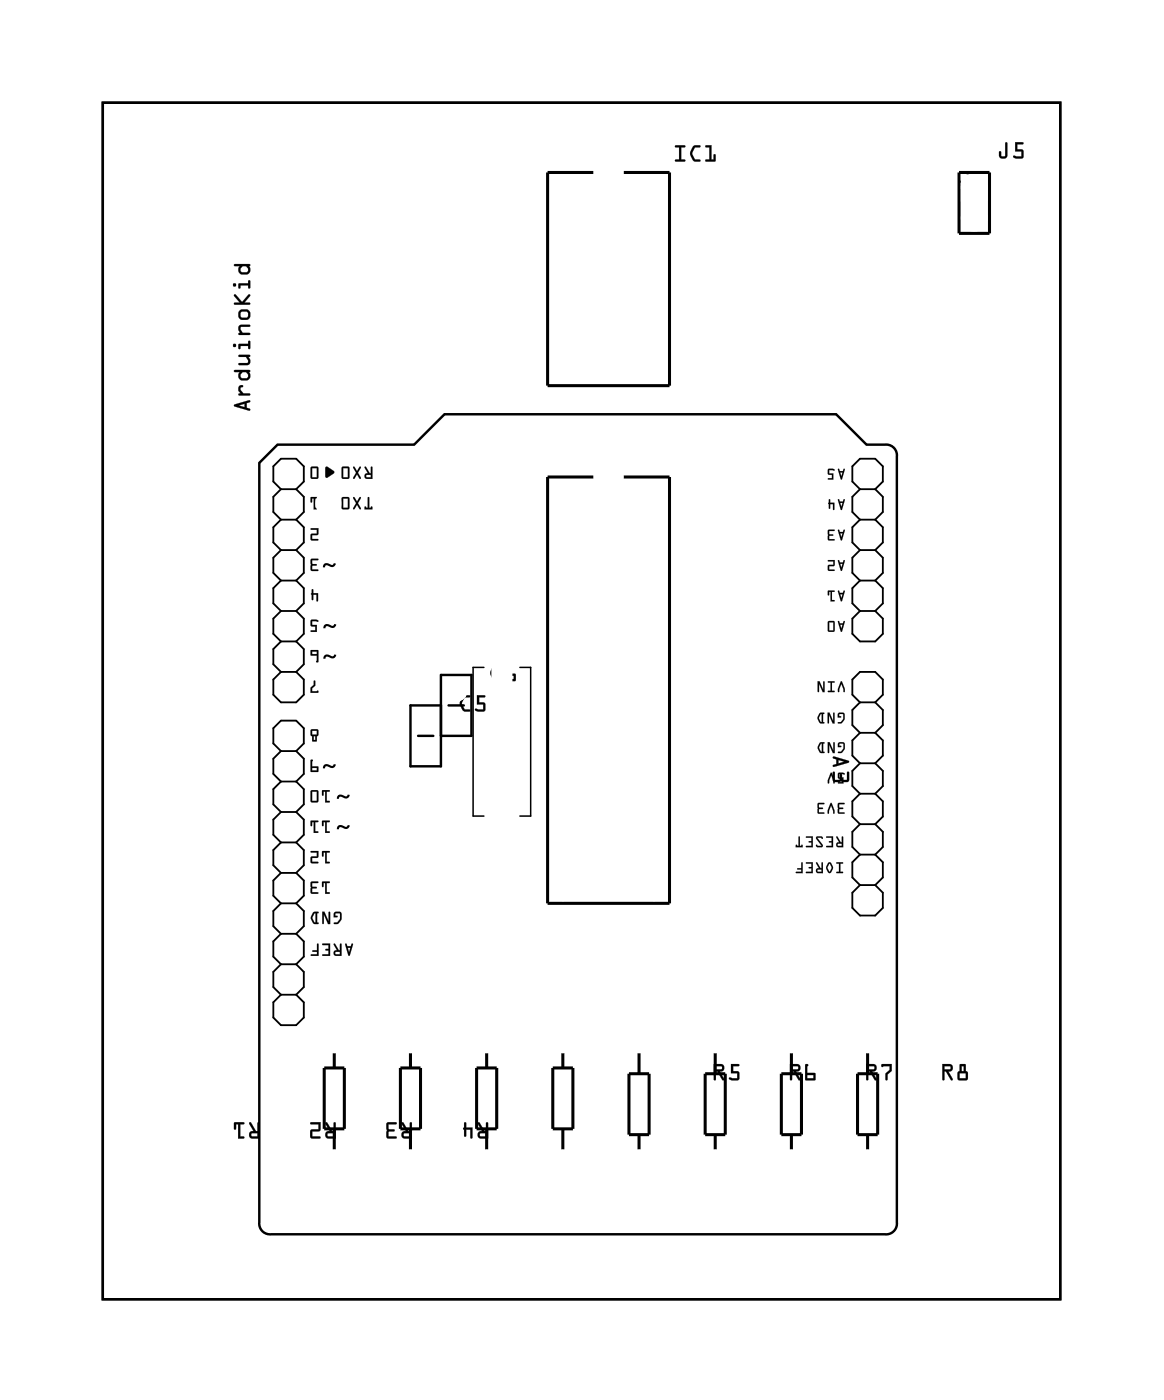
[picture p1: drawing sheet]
<svg xmlns="http://www.w3.org/2000/svg" width="97mm" height="117mm" viewBox="0 0 97 117" stroke-linecap="round" stroke-linejoin="round" font-family="sans-serif">
<path d="M8.6 8.6h79.8v99.8h-79.8zM23.1 37.1h11.4l2.5-2.5h32.7l2.5 2.5h1.6a.9 .9 0 0 1 .9 1v63.9a.9 .9 0 0 1-.9 .9h-51.2a.9 .9 0 0 1-1-.9v-63.4zM36.8 58.8h-2.6v5.1h2.6v-7.6h2.5v5.1h-2.5M37.4 58.8h1.3M34.8 61.4h1.3" fill="none" stroke="#000" stroke-width=".2"/>
<path d="M8.6 8.6h79.8v99.8h-79.8z" fill="none" stroke="#000" stroke-width=".08"/>
<g fill="none" stroke="#000" stroke-width=".25">
<path d="M49.5 14.4h-3.9v17.8h10.2v-17.8h-3.8M79.9 14.4h2.6v5.1h-2.6zM49.5 39.8h-3.9v35.5h10.2v-35.5h-3.8M27 89.1h1.7v5.1h-1.7zM27.9 87.7v1.4M27.9 94.2v1.8M33.4 89.1h1.6v5.1h-1.6zM34.2 87.7v1.4M34.2 94.2v1.8M39.7 89.1h1.7v5.1h-1.7zM40.6 87.7v1.4M40.6 94.2v1.8"/>
<path d="M46.1 89.1h1.6v5.1h-1.6zM46.9 87.7v1.4M46.9 94.2v1.8M52.4 89.6h1.7v5h-1.7zM53.3 87.7v1.9M53.3 94.6v1.4M58.8 89.6h1.6v5h-1.6zM59.6 87.7v1.9M59.6 94.6v1.4M65.1 89.6h1.7v5h-1.7zM66 87.7v1.9M66 94.6v1.4"/>
<path d="M71.5 89.6h1.6v5h-1.6zM72.3 87.7v1.9M72.3 94.6v1.4"/>
</g>
<path d="M80.8 14.4l-.9 .9M40.3 55.7h-.9v12.4h.9M43.3 55.7h.9v12.4h-.9" fill="none" stroke="#000" stroke-width=".13"/>
<g fill="none" stroke="#000" stroke-width=".15">
<path d="M23.4 43.3h1.3M23.4 40.8h1.3M23.4 45.9h1.3M23.4 51h1.3M23.4 48.4h1.3M23.4 53.5h1.3M23.4 40.8l-.6-.6v-1.3l.6-.6h1.3l.6 .6v1.3l-.6 .6M23.4 56l-.6 .7v1.2l.6 .7h1.3l.6-.7v-1.2l-.6-.7M23.4 40.8l-.6 .6v1.3l.6 .6M23.4 43.3l-.6 .7v1.2l.6 .7M23.4 45.9l-.6 .6v1.3l.6 .6M23.4 48.4l-.6 .7v1.2l.6 .7"/>
<path d="M23.4 51l-.6 .6v1.3l.6 .6M23.4 53.5l-.6 .6v1.3l.6 .6M23.4 56h1.3M24.7 40.8l.6 .6v1.3l-.6 .6M24.7 43.3l.6 .7v1.2l-.6 .7M24.7 45.9l.6 .6v1.3l-.6 .6M24.7 48.4l.6 .7v1.2l-.6 .7M24.7 51l.6 .6v1.3l-.6 .6M24.7 53.5l.6 .6v1.3l-.6 .6M71.7 40.8l-.7-.6v-1.3l.7-.6h1.2l.7 .6v1.3l-.7 .6M71.7 40.8l-.7 .6v1.3l.7 .6M71.7 43.3l-.7 .7v1.2l.7 .7"/>
<path d="M71.7 45.9l-.7 .6v1.3l.7 .6M71.7 48.4l-.7 .7v1.2l.7 .7M71.7 51l-.7 .6v1.3l.7 .6h1.2l.7-.6v-1.3l-.7-.6M71.7 58.6l-.7-.7v-1.2l.7-.7h1.2l.7 .7v1.2l-.7 .7M71.7 58.6l-.7 .6v1.3l.7 .6M71.7 43.3h1.2M71.7 40.8h1.2M71.7 45.9h1.2M71.7 51h1.2M71.7 48.4h1.2M71.7 58.6h1.2M72.9 43.3l.7 .7v1.2l-.7 .7"/>
<path d="M72.9 40.8l.7 .6v1.3l-.7 .6M72.9 45.9l.7 .6v1.3l-.7 .6M72.9 48.4l.7 .7v1.2l-.7 .7M72.9 58.6l.7 .6v1.3l-.7 .6M23.4 62.6l-.6-.6v-1.3l.6-.6h1.3l.6 .6v1.3l-.6 .6M23.4 62.6l-.6 .7v1.3l.6 .6M23.4 65.2l-.6 .6v1.3l.6 .6M23.4 67.7l-.6 .7v1.2l.6 .7M23.4 70.3l-.6 .6v1.3l.6 .6M23.4 72.8l-.6 .6v1.3l.6 .6M23.4 75.3l-.6 .7v1.3l.6 .6M23.4 77.9l-.6 .6v1.3l.6 .6"/>
<path d="M23.4 77.9h1.3M23.4 75.3h1.3M23.4 70.3h1.3M23.4 72.8h1.3M23.4 67.7h1.3M23.4 62.6h1.3M23.4 65.2h1.3M24.7 62.6l.6 .7v1.3l-.6 .6M24.7 65.2l.6 .6v1.3l-.6 .6M24.7 67.7l.6 .7v1.2l-.6 .7M24.7 70.3l.6 .6v1.3l-.6 .6M24.7 72.8l.6 .6v1.3l-.6 .6"/>
<path d="M24.7 75.3l.6 .7v1.3l-.6 .6M24.7 77.9l.6 .6v1.3l-.6 .6M71.7 61.1l-.7 .7v1.2l.7 .7M71.7 63.7l-.7 .6v1.3l.7 .6M71.7 66.2l-.7 .6v1.3l.7 .6M71.7 68.7l-.7 .7v1.2l.7 .7M71.7 71.3l-.7 .6v1.3l.7 .6M71.7 73.8l-.7 .7v1.2l.7 .7h1.2l.7-.7v-1.2l-.7-.7M71.7 61.1h1.2M71.7 66.2h1.2M71.7 63.7h1.2M71.7 68.7h1.2"/>
<path d="M71.7 73.8h1.2M71.7 71.3h1.2M72.9 61.1l.7 .7v1.2l-.7 .7M72.9 63.7l.7 .6v1.3l-.7 .6M72.9 66.2l.7 .6v1.3l-.7 .6M72.9 68.7l.7 .7v1.2l-.7 .7M72.9 71.3l.7 .6v1.3l-.7 .6M23.4 83l-.6 .6v1.3l.6 .6h1.3l.6-.6v-1.3l-.6-.6M23.4 83h1.3M23.4 80.4l-.6 .7v1.2l.6 .7M23.4 80.4h1.3M24.7 80.4l.6 .7v1.2l-.6 .7"/>
</g>
<g fill="#000">
<path d="M27.1 39l.2-.1 .6 .5-.7 .5-.1-.2zM26 49.2h.1v.3h.4v.7l-.1-.1v-.5h-.3v.4h-.1l-.1-.5zM25.9 41.5h.6v.1h-.2v.8h.2v.1h-.4v-.9h-.1v.3h-.1zM26.2 56.8h.1v.4l-.3 .2v.3l.5-.1v.2h-.6v-.4l.2-.3zM25.9 51.7h.4a.11 .11 0 0 1 .2 0 .11 .11 0 0 1-.1 .2l-.4-.1v.3h.4v.6h-.5v-.1h.4v-.3l-.4-.1zM25.9 46.6h.6v.1h-.5v.3l.4 .1-.4 .1v.3h.5v.1h-.5l-.1-.1zM25.9 44.1h.6v.5h-.5v.4h.5v.1h-.5l-.1-.1v-.5h.5v-.3h-.5zM27.2 41.8l.5-.3h.1v.9h-.1l-.5-.4z"/>
<path d="M56.3 12.1h.7a.1 .1 0 0 1 .1 .1 .1 .1 0 0 1-.1 .1h-.2v1h.2a.1 .1 0 0 1 .1 .1 .1 .1 0 0 1-.1 .1h-.7a.1 .1 0 0 1-.1-.1 .1 .1 0 0 1 .1-.1h.3v-1h-.3zM56.3 12.1v.2h.3v1h-.3v.1l.8 .1v-.2h-.3v-1h.3v-.1zM57.8 12.2l.5-.1a.1 .1 0 0 1 .1 .1 .1 .1 0 0 1-.1 .1h-.4l-.2 .5 .2 .5h.4a.1 .1 0 0 1 .1 .1 .1 .1 0 0 1-.1 .1l-.5-.1-.3-.4v-.3zM57.8 12.2l-.2 .4a.83 .83 0 0 0 .3 .9h.4l.1-.1-.1-.1h-.4l-.2-.4v-.2l.2-.4h.4l.1-.1-.1-.1h-.3zM58.8 12.1h.5v1.2h.2v-.4a.1 .1 0 0 1 .1-.1 .1 .1 0 0 1 .1 .1l-.1 .6h-.7a.1 .1 0 0 1-.1-.1 .1 .1 0 0 1 .1-.1h.2v-1h-.3zM58.8 12.1v.2h.3v1h-.3v.1l.8 .1v-.6h-.1v.4h-.2v-1.2z"/>
<path d="M56.3 12.1l.8 .1v.1h-.3v1h.3v.2l-.8-.1v-.1h.3v-1h-.3zM57.8 12.2l.2-.1 .4 .1-.1 .1h-.4l-.2 .5 .2 .5h.4l.1 .1-.1 .1a.6 .6 0 0 1-.8-.6l.1-.3zM58.8 12.1h.5v1.2h.2v-.4h.1v.6l-.8-.1v-.1h.3v-1h-.3z"/>
<path d="M83.8 11.9l.2 .1v1a.37 .37 0 0 1-.4 .2 .37 .37 0 0 1-.3-.2v-.3a.1 .1 0 0 1 0-.1 .1 .1 0 0 1 .1 .1l.1 .3h.2zM83.8 11.9v1.1h-.3l-.1-.4-.1 .1v.3a.35 .35 0 0 0 .3 .2 .35 .35 0 0 0 .3-.2v-1zM84.6 11.9h.6a.1 .1 0 0 1 .1 .1 .1 .1 0 0 1-.1 0h-.4v.5h.5v.6l-.2 .1h-.6a.11 .11 0 0 1-.1-.2 .1 .1 0 0 1 .2 0h.5v-.4h-.5zM84.6 11.9v.7h.5v.5l-.6-.1v.1l.2 .1h.5l.1-.2v-.4l-.1-.1h-.4v-.5h.4l.1-.1z"/>
<path d="M83.8 11.9l.2 .1v1a.36 .36 0 0 1-.4 .2 .36 .36 0 0 1-.3-.2v-.3l.1-.1v.1l.1 .3h.3zM84.6 11.9h.6l.1 .1h-.1h-.4v.5h.4l.1 .1v.5l-.2 .1h-.4a.15 .15 0 0 1-.2 0 .15 .15 0 0 1 .1-.2h.5v-.4h-.5z"/>
<path d="M19.5 33.8l1.3-.4v.1l-.2 .1v.4l.2 .1 .1 .1-.1 .1-1.2-.4zM19.5 33.8l.1 .1 1.2 .4v-.1v-.1l-.2-.1v-.4l.2-.1v-.1zM19.9 33.8l.5 .2v-.3zM19.9 33.8l.5-.1v.3zM19.9 32.2l.2-.1a.11 .11 0 0 1 .2 .1 .11 .11 0 0 1-.2 .1l-.1 .2 .3 .3h.5a.1 .1 0 0 1 .1 .1 .1 .1 0 0 1-.1 .1h-.8a.1 .1 0 0 1-.1-.1 .1 .1 0 0 1 .1-.1h.1l-.2-.2zM19.9 32.2v.4l.2 .2h-.2v.2h.9v-.2h-.5l-.3-.3v-.2l.2-.1zM19.5 30.9l1.3-.1a.11 .11 0 0 1 .1 .2 .1 .1 0 0 1-.2 0l.2 .3-.1 .3-.3 .1h-.4l-.2-.3 .1-.4h-.5zM19.5 30.9l.1 .1h.4l-.1 .4 .2 .3h.5l.2-.2v-.3l-.1-.2h.1v-.1zM20.2 31.1l-.1 .1v.3h.5l.1-.3-.2-.1zM20.2 31.1h.3l.2 .2-.1 .2h-.5l-.1-.3zM19.9 29.6h.9a.1 .1 0 0 1 .1 .1 .11 .11 0 0 1-.2 .1 .4 .4 0 0 1-.1 .7h-.6a.1 .1 0 0 1-.1-.1 .1 .1 0 0 1 .1-.1h.6l.1-.2-.2-.3h-.6zM19.9 29.6v.2h.6l.2 .4-.1 .1h-.7v.1h.7a.35 .35 0 0 0 .2-.5l-.1-.1 .1-.1v-.1zM19.9 28.7h.8v-.2a.1 .1 0 0 1 .1-.1 .1 .1 0 0 1 .1 .1v.5a.1 .1 0 0 1-.1 .1 .1 .1 0 0 1-.1-.1v-.1h-.7l.1 .1a.1 .1 0 0 1-.1 .1 .1 .1 0 0 1-.1-.1zM19.9 28.7v.4h.1v-.3h.7v.3h.1v-.7l-.1 .1v.2zM19.4 28.8a.15 .15 0 0 1 .3 0 .15 .15 0 0 1-.3 0zM19.4 28.8a.15 .15 0 0 0 .3 0 .15 .15 0 0 0-.3 0zM19.9 27.2l.2-.1h.7a.1 .1 0 0 1 .1 .1 .1 .1 0 0 1-.1 .1h-.7l-.1 .2 .2 .3h.6a.1 .1 0 0 1 .1 .1 .1 .1 0 0 1-.1 0h-.8a.1 .1 0 0 1-.1-.1 .1 .1 0 0 1 .1 0l-.1-.4zM19.9 27.2v.2l.1 .4h-.1v.1h.9v-.1h-.6l-.2-.3 .1-.2 .7-.1v-.1h-.7zM19.9 26.2a.51 .51 0 0 1 1 0 .51 .51 0 0 1-1 0zM19.9 26.2a.49 .49 0 0 0 .9 0 .49 .49 0 0 0-.9 0zM20.1 26v.4v.1h.5l.1-.1-.1-.4zM20.1 26h.5l.1 .1v.3l-.1 .1h-.5l-.1-.1zM19.5 24.6h.2l.5 .6 .5-.6a.1 .1 0 0 1 .1 0 .1 .1 0 0 1 0 .1l-.4 .5h.4a.1 .1 0 0 1 .1 .1 .1 .1 0 0 1-.1 .1h-1.2a.1 .1 0 0 1-.1-.1 .1 .1 0 0 1 .1-.1h.4l-.5-.5zM19.5 24.6v.1l.5 .5-.4 .1v.1h1.2v-.1l-.5-.1 .5-.5v-.1l-.6 .6-.6-.6zM19.9 23.7l.8-.1v-.1a.1 .1 0 0 1 .1-.1 .1 .1 0 0 1 .1 .1v.5a.1 .1 0 0 1-.1 .1 .1 .1 0 0 1-.1-.1v-.2h-.7l.1 .2a.1 .1 0 0 1-.1 .1 .1 .1 0 0 1-.1-.1zM19.9 23.7v.4l.1-.1v-.2h.7v.2h.1v-.6h-.1v.2zM19.4 23.8a.15 .15 0 0 1 .3 0 .15 .15 0 0 1-.3 0zM19.4 23.8a.15 .15 0 0 0 .3 0 .15 .15 0 0 0-.3 0zM19.5 22h1.3a.1 .1 0 0 1 .1 .1 .11 .11 0 0 1-.2 .1l.2 .2-.1 .4-.3 .1h-.4l-.2-.3 .1-.4h-.5zM19.5 22.1l.1 .1h.4l-.1 .4 .2 .2 .5 .1 .2-.2v-.3l-.1-.2 .1-.1v-.1zM20.2 22.2l-.1 .2v.3h.5l.1-.3-.2-.2zM20.2 22.2h.3l.2 .2-.1 .3h-.5l-.1-.3z"/>
<path d="M19.5 33.8l1.3-.4v.1l-.2 .1v.4l.2 .1 .1 .1-.1 .1-1.2-.4zM19.9 33.8l.5 .2v-.3zM19.9 32.2l.2-.1a.11 .11 0 0 1 .2 .1 .11 .11 0 0 1-.2 .1l-.1 .2 .3 .3h.5v.2h-.9v-.2h.2l-.2-.2zM19.5 30.9h1.3l.1 .1h-.2l.2 .2-.1 .3-.1 .2h-.7l-.1-.3 .1-.4h-.4zM20.2 31.1l-.2 .1 .1 .3h.5l.1-.3-.2-.1zM19.9 29.6h.9v.1l-.1 .1a.38 .38 0 0 1 .2 .3 .38 .38 0 0 1-.3 .4l-.7-.1v-.1h.7l.1-.1-.2-.4h-.6zM19.9 28.7h.8v-.2l.1-.1 .1 .7h-.2v-.2h-.7v.2h-.1zM19.4 28.8a.15 .15 0 0 1 .3 0 .15 .15 0 0 1-.3 0zM19.9 27.2l.2-.1h.7v.2h-.7h-.1l.2 .5h.6v.1h-.9v-.1h.1l-.1-.4zM19.9 26.2a.5 .5 0 0 1 1 0 .5 .5 0 0 1-1 0zM20.1 26l-.1 .4 .1 .1h.5l.1-.1v-.3l-.1-.1zM19.5 24.6h.2l.5 .6 .6-.6v.1l-.4 .5h.4l.1 .2h-1.3v-.2h.4l-.5-.5zM19.9 23.7l.8-.1v-.2h.1l.1 .6h-.2v-.2h-.7v.2l-.1 .1zM19.4 23.8a.15 .15 0 0 1 .3 0 .15 .15 0 0 1-.3 0zM19.5 22h1.3l.1 .1-.2 .1 .2 .2-.1 .3-.1 .2h-.7l-.1-.3 .1-.4h-.4zM20.2 22.2l-.2 .2 .1 .3h.5l.1-.3-.2-.2z"/>
<path d="M25.9 39l.5-.1 .1 .1v.8v.1h-.5h-.1zM26 39v.8h.4v-.8z"/>
<path d="M25.9 38.9h.5l.1 .1v.8v.1l-.5 .1-.1-.1zM25.9 39v.9h.1h.5v-.1v-.8l-.1-.1zM26 39v.8h.4v-.8zM26 39h.4v.8h-.4z"/>
<path d="M27.1 39l.2-.1 .6 .5-.7 .5-.1-.2zM27.2 38.9l-.1 .8 .1 .2 .7-.5z"/>
<path d="M30.4 38.9h.1l.3 .6h.1v-.5h.1v.9h-.4a.24 .24 0 0 1-.2-.2 .24 .24 0 0 1 .3-.2zM30.5 39.6l.1 .2h.3v-.2zM29.4 38.9h.2l.2 .4 .2-.4 .1 .1-.3 .4 .3 .4-.1 .1-.2-.3-.2 .3h-.2l.3-.5zM28.5 39l.5-.1 .1 .1v.8l-.1 .1h-.4h-.1zM28.6 39v.8h.4v-.8z"/>
<path d="M30.4 38.9h.1l.3 .6h.1v-.5h.1v1h-.4a.24 .24 0 0 1-.2-.3 .24 .24 0 0 1 .3-.2zM30.4 38.9l.3 .6a.23 .23 0 0 0-.3 .2 .23 .23 0 0 0 .2 .2h.4v-.9h-.1v.5h-.1l-.3-.6zM30.5 39.6l.1 .2h.3v-.2zM30.5 39.6h.4v.2h-.3zM29.4 38.9h.2l.2 .4 .2-.4 .1 .1-.3 .4 .3 .4-.1 .1-.2-.3-.2 .3h-.2l.3-.5zM29.4 38.9l.3 .5-.3 .5h.2l.2-.4 .2 .4 .1-.1-.3-.4 .3-.4-.1-.1-.2 .4-.2-.4zM28.5 38.9h.5l.1 .1v.8l-.1 .1-.4 .1-.1-.1zM28.5 39v.9h.1h.4l.1-.1v-.8l-.1-.1zM28.6 39v.8h.4v-.8zM28.6 39h.4v.8h-.4z"/>
<path d="M69.8 39.1h.1l.1 .2h.3v-.2h.1l-.3 .9zM70 39.4l.1 .3 .1-.3zM69 39.1h.4a.1 .1 0 0 1 .1 0 .1 .1 0 0 1 0 .2l-.4-.1v.3h.4v.5h-.5v-.1h.3v-.3l-.3-.1z"/>
<path d="M69.8 39.1h.1l.1 .2h.3v-.2h.1l-.3 .9zM69.9 39.1l.2 .9 .3-.8-.1-.1v.2h-.3l-.1-.2zM70 39.4l.1 .3 .1-.3zM70 39.4h.2l-.1 .4zM69 39.1h.4l.2 .1-.1 .1-.4-.1v.3h.4v.5h-.5v-.1h.3v-.3l-.3-.1zM69 39.1v.4l.3 .1v.3h-.3v.1h.5v-.5h-.4v-.3h.4a.1 .1 0 0 0 0-.1 .1 .1 0 0 0-.1 0z"/>
<path d="M26 49.2h.1v.3h.4v.7l-.1-.1v-.5h-.3v.4h-.1v-.4l-.1-.1zM26 49.2l-.1 .3 .1 .5h.1v-.4h.3v.5l.1 .1v-.7h-.4v-.3z"/>
<path d="M25.9 54.2l.6 .1v.9h-.2l.1-.5-.5-.1zM26 54.3v.3h.4v-.3z"/>
<path d="M25.9 41.5h.6v.1h-.2v.8h.2v.1h-.4v-.9h-.1v.3h-.1zM25.9 41.5v.4h.1v-.3h.2l-.1 .9h.4v-.1h-.2v-.8h.2v-.1z"/>
<path d="M26.2 56.8h.1v.4l-.3 .2v.3l.5-.1v.2h-.6v-.4l.2-.3zM26.2 56.8v.3l-.3 .3v.4h.6v-.2l-.5 .1v-.3l.3-.2v-.4z"/>
<path d="M25.9 54.2l.6 .1v.9h-.2l.1-.1v-.4l-.5-.1zM25.9 54.2v.4l.5 .1-.1 .5h.2v-.9zM26 54.3v.3h.4v-.3zM26 54.3h.4v.3h-.4z"/>
<path d="M25.9 51.7h.4a.12 .12 0 0 1 .2 0 .12 .12 0 0 1-.1 .2l-.4-.1v.3h.4v.6h-.5v-.1h.4v-.3l-.4-.1zM25.9 51.7v.5l.4 .1v.3h-.4v.1h.5v-.6h-.4v-.3l.5 .1v-.1l-.2-.1z"/>
<path d="M25.9 46.6h.6v.1h-.5v.3l.4 .1-.4 .1v.3h.5v.1h-.5l-.1-.1zM25.9 46.6v.9l.1 .1h.5v-.1h-.5v-.3l.4-.1-.4-.1v-.3h.5v-.1z"/>
<path d="M25.9 44.1l.6-.1v.6h-.5v.4h.5v.1h-.5l-.1-.1v-.5h.5v-.3h-.5zM25.9 44.1v.1h.5v.3l-.5 .1v.4l.1 .1h.5v-.1h-.5v-.4h.5v-.5z"/>
<path d="M27.2 41.8l.5-.3h.1l.1 .9h-.2l-.5-.3zM27.2 41.9v.1l.5 .4 .1-.1v-.8h-.1z"/>
<path d="M30.7 41.5h.1v.9l.2-.2v.3h-.6v-.3l.2 .2zM29.4 41.5h.2l.2 .3 .2-.3h.1l-.3 .5 .3 .4-.1 .1-.2-.4-.2 .4-.2-.1 .3-.4zM28.5 41.5h.5h.1v.9l-.1 .1h-.4l-.1-.1zM28.6 41.6v.8h.4v-.8z"/>
<path d="M30.7 41.5h.1v.9l.2-.2v.3h-.6v-.3l.2 .2zM30.7 41.5v.9h-.2l-.1-.2v.3h.6v-.3l-.1 .2h-.1v-.9zM29.4 41.5h.2l.2 .3 .2-.3h.1l-.3 .5 .3 .4-.1 .1-.2-.4-.2 .4-.2-.1 .3-.4zM29.4 41.5l.3 .5-.3 .4 .2 .1 .2-.4 .2 .4 .1-.1-.3-.4 .3-.5h-.1l-.2 .3-.2-.3zM28.5 41.5l.5-.1 .1 .1v.9l-.1 .1h-.4l-.1-.1zM28.5 41.5v.9l.1 .1h.4l.1-.1v-.9h-.1zM28.6 41.6v.8h.4v-.8zM28.6 41.6h.4v.8h-.4z"/>
<path d="M38.6 58.1l.5-.1a.1 .1 0 0 1 .1 .1 .1 .1 0 0 1-.1 .1h-.4l-.2 .5 .2 .5h.4a.1 .1 0 0 1 .1 .1 .1 .1 0 0 1-.1 .1l-.5-.1-.2-.4-.1-.3zM38.6 58.1l-.2 .4a.83 .83 0 0 0 .3 .8h.4h.1l-.1-.1h-.4l-.2-.4v-.2l.2-.4h.4l.1-.1-.1-.1h-.3zM39.7 58h.7a.1 .1 0 0 1 .1 .1 .1 .1 0 0 1-.1 .1h-.5v.4h.5v.6l-.1 .2-.7-.1a.1 .1 0 0 1 0-.1 .1 .1 0 0 1 .1-.1l.6 .1v-.4h-.6zM39.8 58v.8l.5-.1v.5l-.6-.1-.1 .1 .2 .1h.5l.1-.1v-.5l-.1-.1h-.4v-.4h.5v-.2z"/>
<path d="M38.6 58.1l.2-.1h.4l-.1 .2h-.4l-.2 .5 .2 .5h.4l.1 .1-.1 .1a.6 .6 0 0 1-.8-.6l.1-.3zM39.8 58h.6l.1 .1-.1 .1h-.5v.4h.4l.1 .1v.5l-.1 .2h-.4a.15 .15 0 0 1-.2-.1 .15 .15 0 0 1 0-.2l.6 .1v-.4h-.5z"/>
<path d="M41.1 55.5l.5-.1a.1 .1 0 0 1 .1 .1 .1 .1 0 0 1-.1 .1h-.3l-.3 .5 .3 .5h.3a.1 .1 0 0 1 .1 .1 .1 .1 0 0 1-.1 .1h-.4l-.3-.5v-.3zM41.1 55.5l-.2 .5a.83 .83 0 0 0 .3 .8h.4l.1-.1v-.1h-.4l-.2-.4v-.2l.2-.4h.4v-.1h-.4zM42.1 55.5l.2-.1a.09 .09 0 0 1 .1 .1 .09 .09 0 0 1-.1 .1v.6h.7l-.1 .6h-.8zM42.2 55.5l-.1 1.3h.8l.1-.6h-.7v-.6l.1-.1zM42.3 56.4v.2h.5v-.2zM42.3 56.4h.5v.2h-.5z"/>
<path d="M41.1 55.5l.2-.1 .4 .1v.1h-.4l-.3 .5 .3 .5h.4v.2h-.1a.6 .6 0 0 1-.7-.6v-.2zM42.1 55.5h.3l-.1 .1v.6h.7l-.1 .6h-.8zM42.3 56.4v.2h.5v-.2z"/>
<path d="M69.9 59.5l.3-.1 .2 .1a.57 .57 0 0 1-.5 .8l-.1-.1h.3l.2-.2v-.4h-.3l-.1 .1 .2 .1h-.3zM69 59.4h.1l.3 .7v-.6h.2v.8h-.2l-.3-.7v.7h-.1zM68.3 59.5h.4l-.1 .1v.6l.1 .1h-.4a.53 .53 0 0 1 0-.8zM68.4 59.6l-.1 .3 .2 .3v-.6z"/>
<path d="M69.9 59.5l.3-.1 .2 .1v.5l-.3 .3h-.3l.3-.1 .2-.2v-.4h-.3l-.1 .1h.2v.1l-.3 .1zM69.9 59.5l-.1 .3h.3l-.2-.1 .1-.1 .2-.1 .1 .4-.2 .3-.3 .1h.4a.6 .6 0 0 0 .1-.8zM69 59.4h.1l.3 .7v-.6h.2v.9h-.2l-.3-.8v.7h-.1zM69 59.4v.9h.1v-.7l.3 .7h.2l-.1-.8h-.1v.7l-.3-.8zM68.3 59.5h.4l-.1 .1v.6h.1v.1h-.4l-.1-.3-.1-.2zM68.3 59.5l-.1 .3v.2l.1 .3h.4v-.1h-.1v-.7h.1zM68.4 59.6l-.1 .3 .2 .3v-.6zM68.4 59.6l.1-.1v.7h-.1l-.2-.3z"/>
<path d="M70.1 56.8l.1 .1 .2 .6v.2h-.1l-.2-.7-.2 .7h-.1v-.2zM69 56.8l.6 .1h-.1h-.2v.7h.2v.1h-.5v-.1h.2v-.7h-.2zM68.1 56.8h.2l.3 .7v-.6h.1v.8h-.1l-.3-.7v.7h-.1z"/>
<path d="M69.8 51.8h.1l.1 .2h.3v-.2h.1l-.3 .9zM70 52.1l.1 .3 .1-.3zM69 51.8h.5l.1 .1v.7l-.1 .1-.5-.1zM69.1 51.9v.7h.4v-.7z"/>
<path d="M69.8 49.3h.1l.1 .2h.3v-.2h.1l-.3 .9zM70 49.6l.1 .3 .1-.3zM69 49.3h.6l-.1 .1h-.2v.6h.2v.2h-.3v-.8h-.1v.2l-.1 .1z"/>
<path d="M69.8 46.7h.1l.1 .2h.3v-.2h.1l-.3 .9zM70 47l.1 .4 .1-.4zM69 46.7h.6l-.1 .5h-.4v.3h.4v.1l-.5-.1v-.4h.5v-.3h-.5z"/>
<path d="M69.8 44.2h.1l.1 .2h.3v-.2h.1l-.3 .9zM70 44.5l.1 .3 .1-.3zM69 44.2h.6l-.1 .1h-.4v.3h.4l-.4 .1v.3h.4v.1l-.5-.1z"/>
<path d="M69.8 41.6l.1 .1 .1 .1h.3v-.1h.1l-.3 .8zM70 41.9l.1 .4 .1-.4zM69.1 41.6l.1 .1v.2h.3v.6h-.1v-.5h-.2v.4h-.1l-.1-.4z"/>
<path d="M70.1 56.8l.1 .1 .2 .6v.2h-.1l-.2-.7-.1 .7h-.2v-.2zM70.1 56.9l-.3 .6v.2h.1l.2-.7 .3 .7v-.2l-.2-.6zM69 56.8l.6 .1h-.1h-.2v.7h.2v.1h-.5v-.1h.2v-.7h-.2zM69 56.8v.1h.2v.7l-.2 .1h.5v-.1h-.2v-.7h.3zM68.1 56.8h.2l.3 .7v-.6h.1v.8h-.1l-.3-.7v.7h-.2zM68.1 56.8l.1 .9h.1v-.7l.3 .7h.1v-.8h-.1v.6l-.3-.7z"/>
<path d="M69.8 51.8h.1l.1 .2h.3v-.2h.1l-.3 .9zM69.9 51.8l.2 .9 .3-.8-.1-.1v.2h-.3l-.1-.2zM70 52.1l.1 .3 .1-.3zM70 52.1h.2l-.1 .4zM69 51.8h.5l.1 .1v.7l-.1 .1h-.4l-.1-.1zM69 51.8v.8l.5 .1 .1-.1v-.7l-.1-.1zM69.1 51.9v.7h.4v-.7zM69.1 51.9h.4v.7h-.4z"/>
<path d="M69.8 49.3h.1l.1 .2h.3v-.2h.1l-.3 .9v-.1zM69.9 49.3l.2 .9 .3-.9h-.1v.2h-.3l-.1-.2zM70 49.6l.1 .3 .1-.3zM70 49.6h.2l-.1 .3zM69 49.3h.6l-.1 .1h-.2v.6h.2v.2h-.3v-.8h-.1v.2l-.1 .1zM69 49.3v.4l.1-.1v-.2h.1v.8h.3v-.1h-.2v-.7l.3-.1z"/>
<path d="M69.8 46.7h.1l.1 .2h.3v-.2h.1l-.3 .9zM69.9 46.7l.2 .9 .3-.8-.1-.1v.2h-.3l-.1-.1zM70 47l.1 .4 .1-.4zM70 47h.2l-.1 .4zM69 46.7h.6l-.1 .5h-.4v.3h.4v.1h-.4h-.1v-.5h.5v-.3h-.5zM69 46.7v.1h.5v.3h-.5v.4l.5 .1v-.1h-.4v-.3h.4l.1-.5z"/>
<path d="M69.8 44.2h.1l.1 .2h.3v-.2h.1l-.3 .9v-.1zM69.9 44.2l.2 .9 .3-.9h-.1v.2h-.3l-.1-.2zM70 44.5l.1 .3 .1-.3zM70 44.5h.2l-.1 .3zM69 44.2h.6l-.1 .1h-.4v.2l.4 .1-.4 .1v.3h.4v.1h-.4l-.1-.1zM69 44.2v.8l.5 .1v-.1h-.4v-.3l.3-.1h-.3v-.3h.4l.1-.1z"/>
<path d="M69.8 41.6l.1 .1 .1 .1h.3v-.2l.1 .1-.3 .8zM69.9 41.7l.2 .8 .3-.8-.1-.1v.2h-.3l-.1-.1zM70 41.9l.1 .4 .1-.4zM70 41.9h.2l-.1 .4zM69.1 41.6l.1 .1v.2h.3v.6h-.1v-.5h-.2v.4h-.1l-.1-.4zM69.1 41.7l-.1 .3 .1 .4h.1v-.4h.2v.5h.1v-.6h-.3v-.2z"/>
<path d="M25.9 63.4h.2l-.1 .5 .5 .1v.4l-.6-.1zM26 64.1v.2h.4v-.2z"/>
<path d="M25.9 60.9l.5-.1 .1 .1v.4l-.1 .1v.4h-.4v-.4l-.1-.1zM26 61v.3h.4v-.3zM26.1 61.4v.3h.2v-.3z"/>
<path d="M25.9 63.4h.2l-.1 .5 .5 .1v.4h-.6zM25.9 63.4v.9l.6 .1v-.4l-.5-.1 .1-.5zM26 64.1v.2h.4v-.2zM26 64h.4v.3h-.4z"/>
<path d="M25.9 60.9l.5-.1 .1 .1v.4l-.1 .1v.5l-.4-.1v-.4l-.1-.1zM25.9 60.9v.4l.1 .1v.4h.4v-.4l.1-.1v-.4l-.1-.1zM26 61v.3h.4v-.3zM26 60.9h.4v.4h-.4zM26.1 61.4v.3h.2v-.3zM26.1 61.4h.2v.3h-.2z"/>
<path d="M26.9 73.5l.6 .1-.3 .1v.7h.3v.1l-.4 .1v-.9h-.1v.2l-.1 .1zM25.9 73.6h.6v.1h-.5v.2l.4 .1-.4 .1v.3h.5v.1l-.5 .1-.1-.1z"/>
<path d="M26.9 71h.6v.1h-.3v.8h.3v.1h-.4v-.9h-.1v.3h-.1zM25.9 71h.6v.5l-.5 .1v.3h.5v.1h-.5l-.1-.1v-.4l.5-.1v-.3h-.5z"/>
<path d="M26.9 68.5h.6v.1h-.3v.7h.3v.2h-.4v-.9h-.1v.3h-.1zM25.9 68.5h.6v.1h-.2v.7h.2v.2h-.4v-.9h-.1v.3h-.1z"/>
<path d="M26.9 65.9h.6v.1h-.3v.8h.3v.1h-.4v-.9h-.1v.3l-.1 .1zM25.9 65.9h.5l.1 .1v.8v.1h-.5l-.1-.1zM26 66v.8h.4v-.8z"/>
<path d="M26.9 73.5l.6 .1v.1h-.3v.7h.3v.2h-.4v-.9h-.1v.3h-.1zM26.9 73.5v.5l.1-.1v-.3h.1v1l.4-.1v-.1h-.3v-.8h.3zM25.9 73.6h.6v.1h-.5v.2l.4 .1-.4 .1v.3h.5v.2h-.5l-.1-.1zM25.9 73.6v.9h.1h.5v-.1h-.5v-.3l.4-.1h-.4v-.4h.5z"/>
<path d="M26.9 71h.6v.1h-.3v.8h.3v.1h-.4v-.9h-.1v.3l-.1 .1zM26.9 71v.4h.1v-.3h.1v.9h.4v-.1h-.3v-.8h.3v-.1zM25.9 71h.6v.5l-.5 .1v.3h.5v.1h-.5l-.1-.1v-.4l.5-.1v-.3h-.5zM25.9 71v.1h.5v.3l-.5 .1v.4l.1 .1h.5v-.1h-.5v-.3l.5-.1v-.5z"/>
<path d="M26.9 68.5h.6v.1h-.3v.7h.3v.2h-.4v-.9h-.1v.3h-.1zM26.9 68.5v.4h.1v-.3h.1v.9h.4v-.2h-.3v-.7h.3v-.1zM25.9 68.5h.6v.1h-.2v.7h.2v.2h-.4v-.9h-.1v.3h-.1zM25.9 68.5v.4h.1v-.3h.1v.9h.4v-.2h-.2v-.7h.2v-.1z"/>
<path d="M26.9 65.9h.6v.1h-.3v.8h.3v.1h-.4v-.9h-.1v.3l-.1 .1zM26.9 65.9v.5l.1-.1v-.3h.1v.9h.4v-.1h-.3v-.8h.3v-.1zM25.9 65.9h.5l.1 .1v.8v.1h-.5h-.1zM25.9 65.9v.9l.1 .1h.5v-.1v-.8l-.1-.1zM26 66v.8h.4v-.8zM26 66h.4v.8h-.4z"/>
<path d="M27.9 76.1l.4-.1 .2 .2a.65 .65 0 0 1-.6 .9l-.1-.1 .3-.1 .2-.2v-.5h-.3l-.1 .2h.2v.1h-.3zM26.9 76h.1l.4 .8v-.7h.1v1h-.2l-.3-.8v.7h-.1zM26.1 76.1l.4-.1 .1 .1-.2 .1v.7l.2 .1h-.5a.6 .6 0 0 1 0-.8zM26.2 76.2l-.2 .4 .2 .3h.1v-.7z"/>
<path d="M27.9 76.1l.4-.1 .2 .2v.5l-.3 .4h-.3l-.1-.1 .3-.1 .2-.2v-.5h-.3l-.1 .2h.2v.1h-.3zM27.9 76.1l-.1 .4h.3l-.2-.1 .1-.2h.3v.4l-.2 .3-.2 .1h-.1h.4a.68 .68 0 0 0 .1-.9zM26.9 76h.1l.4 .8v-.7h.1v1h-.2l-.3-.8v.7h-.1zM26.9 76v1h.1v-.8l.3 .9h.2v-1h-.1v.8l-.4-.9zM26.1 76.1l.1-.1 .4 .1-.2 .1v.7l.1 .1v.1l-.4-.1-.2-.3v-.2zM26.1 76.1l-.2 .3v.3l.2 .3 .4 .1v-.1l-.1-.1v-.7l.1-.1zM26.2 76.2l-.2 .4 .2 .3h.1v-.7zM26.2 76.2h.1v.7h-.1l-.2-.3z"/>
<path d="M28.8 78.7h.1v.2h.3l.1-.2h.1l-.3 1h-.1zM29 79.1l.1 .3 .1-.3zM27.8 78.7h.1l.3 .6h.1v-.6l.2 .1v.9h-.5a.24 .24 0 0 1-.2-.2 .24 .24 0 0 1 .3-.2zM28 79.4v.2h.3v-.2zM26.9 78.7h.6v1h-.6v-.1h.5v-.3l-.3-.1 .3-.1v-.3h-.5zM26.4 78.7l.2 .1v.9h-.7v-.1h.5v-.2l-.4-.1h.4z"/>
<path d="M28.8 78.7h.1v.2h.3l.1-.2h.1l-.3 1h-.1zM28.8 78.7l.2 1h.1l.3-.9-.1-.1-.1 .2h-.3v-.2zM29 79.1l.1 .3 .1-.3zM29 79h.2l-.1 .4zM27.8 78.7h.1l.3 .6h.1v-.6l.2 .1v.9h-.5a.24 .24 0 0 1-.2-.2 .24 .24 0 0 1 .3-.2zM27.8 78.7l.3 .6a.23 .23 0 0 0-.3 .1 .23 .23 0 0 0 .2 .3h.5v-.9l-.2-.1v.6h-.1l-.3-.6zM28 79.4v.2h.3v-.2zM28 79.4h.3v.2h-.3zM26.9 78.7h.6v1h-.7l.1-.1h.5v-.3l-.3-.1 .3-.1v-.3h-.5zM26.9 78.7v.1h.5v.4h-.3l.3 .1v.3h-.5v.1h.6v-1zM26.4 78.7l.2 .1v.9h-.7v-.1h.5v-.2l-.4-.1h.1h.3zM26.4 78.7v.6h-.4l.4 .1v.2h-.5v.1h.7l-.1-.9z"/>
<path d="M69.4 63.1l1.3 .3 .1 .2-1.3 .4-.1-.2 .3-.1v-.4h-.3zM69.9 63.4v.3l.5-.2zM69.4 64.4h.2v.7l.4-.1v-.4l.1-.1 .1 .1v.4l.4 .1v-.7h.1l.1 .7-.2 .1h-.5h-.6l-.1-.1z"/>
<path d="M69.4 63.1l1.3 .3 .1 .2-1.3 .4-.1-.2 .3-.1v-.4h-.3zM69.4 63.1l.1 .2h.2v.4l-.3 .1 .1 .2 1.3-.4-.1-.2zM69.9 63.4v.3l.5-.2zM69.9 63.4l.5 .1-.5 .2zM69.4 64.4h.2v.7l.4-.1v-.4a.1 .1 0 0 1 .1-.1 .1 .1 0 0 1 .1 .1v.4l.4 .1v-.7a.1 .1 0 0 1 .1 0 .1 .1 0 0 1 .1 0v.7l-.1 .1h-.6h-.5l-.2-.1zM69.4 64.4v.7l.1 .1 .6-.1 .5 .1 .1-.1v-.7h-.1v.7l-.4-.1v-.4l-.1-.1-.1 .1v.4l-.4 .1v-.7z"/>
<path d="M69.7 69.8h.1l.3 .5h.1v-.5h.1v.9h-.4a.21 .21 0 0 1-.2-.3 .21 .21 0 0 1 .2-.1zM69.8 70.4v.1l.4 .1v-.2zM68.9 69.8h.5v.9l-.5-.1h.4v-.3l-.2-.1h.2v-.3h-.4zM68 69.8h.4l.2 .1-.1 .1-.1-.1h-.3l.5 .6-.1 .2h-.3l-.2-.1 .1-.1h.4l-.5-.6zM67.2 69.8h.5v.9l-.5-.1h.4v-.3l-.2-.1h.2v-.3h-.4zM66.6 69.8h.1v.8l.2-.1v.2h-.6l.1-.2 .2 .1z"/>
<path d="M69.7 71.9l.6 .1h-.1h-.2v.7h.2v.1h-.5v-.1h.2v-.7h-.2zM69 72h.3l.1 .3-.2 .5h-.2l-.1-.4zM69.1 72l-.1 .4 .1 .3 .2-.3zM68 71.9h.1l.3 .5h.1v-.4h.1v.8h-.4a.21 .21 0 0 1-.2-.2 .21 .21 0 0 1 .3-.2zM68.1 72.5l.1 .2h.3v-.2zM67.2 71.9h.5v.9h-.5v-.1h.4v-.3h-.2l.2-.1v-.3h-.4zM66.8 71.9l.1 .1v.8h-.5v-.1h.4v-.2h-.4l.4-.1z"/>
<path d="M69.7 69.8h.1l.3 .5h.1v-.5h.1v.9h-.4a.21 .21 0 0 1-.2-.3 .21 .21 0 0 1 .2-.1zM69.7 69.8l.2 .5a.21 .21 0 0 0-.2 .1 .21 .21 0 0 0 .2 .3h.4v-.9h-.1v.5h-.1l-.3-.5zM69.8 70.4l.1 .1 .3 .1v-.2zM69.8 70.4h.4v.2h-.4zM68.9 69.8h.5v.9l-.6-.1 .1-.1 .4 .1v-.3l-.2-.1h.2v-.3h-.4zM68.9 69.8v.1h.4v.3h-.2l.2 .1v.3h-.4l.5 .1v-.9zM68 69.8h.4l.2 .1-.1 .1-.1-.1h-.3l.5 .6-.1 .2h-.3l-.2-.1 .1-.2 .1 .1h.3l-.5-.5zM68 69.8v.1l.5 .6-.3 .1-.1-.1-.1 .1 .2 .1h.3l.1-.2-.5-.6h.3l.1 .1 .1-.1-.2-.1zM67.2 69.8h.5v.9l-.5-.1v-.1l.4 .1v-.3l-.2-.1h.2v-.3h-.4zM67.2 69.8v.1h.4v.3h-.2l.2 .1v.3h-.4l.5 .1v-.9zM66.6 69.8h.1v.8l.2-.1v.2h-.6l.1-.2 .2 .1zM66.6 69.8v.8l-.2-.1-.1 .2h.6v-.2l-.2 .1v-.8z"/>
<path d="M69.7 71.9l.6 .1h-.1h-.2v.7h.2v.1h-.5v-.1h.2v-.7h-.2zM69.7 71.9v.1h.2v.7l-.2 .1h.5v-.1h-.2v-.7h.3zM69 72h.3l.1 .3v.2l-.2 .3h-.2l-.1-.4zM69 72l-.1 .4 .1 .3 .2 .1 .2-.3v-.2l-.2-.3zM69.1 72.1l-.1 .3 .1 .3 .2-.3zM69.1 72l.2 .3-.2 .4-.1-.3zM68 71.9h.1l.3 .5h.1v-.4h.1v.8h-.4a.21 .21 0 0 1-.2-.2 .21 .21 0 0 1 .3-.2zM68 71.9l.3 .5a.21 .21 0 0 0-.3 .2 .21 .21 0 0 0 .2 .2h.4v-.8h-.1v.4h-.1l-.3-.5zM68.1 72.6l.1 .1h.3v-.2zM68.1 72.5h.4v.2h-.3zM67.2 71.9h.5v.9h-.5v-.1h.4v-.3h-.2l.2-.1v-.3h-.4zM67.2 71.9v.1h.4v.3l-.2 .1h.2v.3h-.4v.1h.5v-.9zM66.8 71.9l.1 .1v.8h-.5v-.1h.4v-.2h-.4l.4-.1zM66.8 71.9v.5l-.4 .1h.4v.2h-.4v.1h.5v-.8z"/>
<path d="M69.9 67h.5l-.1 .1h-.4l.1 .2 .3 .1-.3 .1-.1 .3h.5v.1l-.6-.1zM69.2 67h.1l.3 .6-.1 .3-.1-.1-.1-.6-.2 .6h-.1v-.2zM68.2 67h.5v.1h-.4v.2l.3 .1-.3 .1v.3h.4v.1l-.6-.1z"/>
<path d="M69.9 67h.5l-.1 .1h-.4l.1 .2 .3 .1-.3 .1-.1 .3h.5v.1h-.5l-.1-.1zM69.9 67l-.1 .8 .6 .1v-.1h-.5l.1-.3 .3-.1-.3-.1-.1-.2h.4l.1-.1zM69.2 67h.1l.3 .6-.1 .3-.1-.1-.1-.6-.2 .6h-.1v-.2zM69.2 67l-.2 .6v.2h.1l.2-.6 .2 .7 .1-.3-.3-.6zM68.2 67h.5v.1h-.4v.2l.3 .1-.3 .1v.3h.4v.1h-.4l-.2-.1zM68.2 67l-.1 .8 .6 .1v-.1h-.5l.1-.3 .3-.1-.3-.1-.1-.2h.5v-.1z"/>
<path d="M69.9 64.5l.3-.1a.11 .11 0 0 1 .2 .1 .1 .1 0 0 1-.1 .1h-.3v.2h.3v.6l-.4-.1v-.1h.3v-.2l-.4-.1zM69.2 64.5h.1l.3 .6-.1 .2-.2-.6-.2 .6h-.1v-.2z"/>
<path d="M69.9 62l.3-.1 .2 .1a.57 .57 0 0 1-.5 .8l-.1-.1h.3l.2-.2v-.4l-.3-.1v.2l.1 .1h-.3zM69 61.9h.1l.4 .7v-.6l.1-.1v.9h-.2l-.3-.7v.7h-.1zM68.3 62h.4h-.1v.7l.1 .1h-.3a.53 .53 0 0 1-.1-.8zM68.4 62l-.1 .4 .2 .3v-.7z"/>
<path d="M69.9 64.5l.3-.1 .2 .1v.1h-.4v.2h.3v.6l-.5-.1 .1-.1h.3v-.2l-.4-.1zM69.9 64.5l-.1 .4h.4v.3h-.3v.1l.4 .1v-.6h-.4v-.2h.4a.1 .1 0 0 0 .1-.1 .11 .11 0 0 0-.2-.1zM69.2 64.4l.1 .1 .3 .6-.1 .3v-.1l-.2-.6-.2 .6h-.1v-.2zM69.2 64.5l-.2 .6v.2h.1l.2-.7 .2 .7 .1-.2-.3-.6z"/>
<path d="M69.9 62l.3-.1 .2 .1v.5l-.3 .3h-.3l.3-.1 .2-.2v-.4l-.3-.1v.2h.1v.1h-.3zM69.9 62l-.1 .3h.3l-.2-.1 .1-.2h.2l.1 .4-.2 .3-.3 .1 .4-.1a.6 .6 0 0 0 .1-.8zM69 61.9h.1l.3 .7v-.6l.2-.1v.9h-.2l-.3-.7v.7h-.1zM69 61.9v.9h.1v-.7l.3 .7h.2v-.9l-.1 .1v.6l-.4-.7zM68.3 62l.4-.1-.1 .1v.7h.1v.1h-.3l-.2-.3-.1-.2zM68.3 62l-.1 .2v.3l.2 .3h.3v-.1h-.1v-.7l.1-.1zM68.4 62l-.1 .4 .2 .3v-.7zM68.4 62h.1v.7h-.1l-.1-.3z"/>
<path d="M20.8 93.6h.1l.4 .7h.2v-.6l.1-.1v.1v1.3h-.6a.32 .32 0 0 1-.2-.4 .32 .32 0 0 1 .3-.3zM21 94.5v.3h.5v-.3zM19.5 93.6l.9 .1-.1 .1h-.3v1h.3v.2h-.5v-1.2h-.1v.4h-.1z"/>
<path d="M20.8 93.6h.1l.4 .7h.2l-.1-.6a.1 .1 0 0 1 .1-.1 .1 .1 0 0 1 .1 .1v1.3h-.6a.32 .32 0 0 1-.2-.4 .32 .32 0 0 1 .3-.3l-.3-.6zM20.8 93.6v.1l.3 .6a.31 .31 0 0 0-.3 .3 .31 .31 0 0 0 .2 .4h.6v-1.3v-.1l-.1 .1v.6h-.2l-.4-.7zM21 94.6v.2h.5v-.3zM21 94.5h.5v.3h-.5zM19.5 93.6h.8a.1 .1 0 0 1 .1 .1 .1 .1 0 0 1-.1 .1h-.3v1h.3a.1 .1 0 0 1 .1 .1 .1 .1 0 0 1-.1 .1h-.5v-1.2h-.1v.3a.1 .1 0 0 1-.1 .1 .1 .1 0 0 1-.1-.1zM19.5 93.6l.1 .6h.1v-.4h.2l-.1 1.2 .5-.1v-.1h-.3v-1h.3l.1-.1z"/>
<path d="M27.1 93.6h.2l.4 .7h.1v-.6l.1-.1 .1 .1v1.3h-.6a.32 .32 0 0 1-.3-.4 .32 .32 0 0 1 .4-.3zM27.3 94.5v.3h.5v-.3zM25.9 93.6h.8v.7l-.7 .1v.4h.7v.2h-.7l-.1-.1v-.7h.6v-.4h-.6z"/>
<path d="M27.1 93.6h.2l.4 .7h.1v-.6a.1 .1 0 0 1 .1-.1 .1 .1 0 0 1 .1 .1v1.3h-.6a.32 .32 0 0 1-.3-.4 .32 .32 0 0 1 .4-.3l-.4-.6zM27.1 93.6v.1l.4 .6a.31 .31 0 0 0-.4 .3 .31 .31 0 0 0 .3 .4h.6v-1.3l-.1-.1-.1 .1v.6h-.1l-.4-.7zM27.3 94.6v.2h.5v-.3zM27.3 94.5h.5v.3h-.5zM25.9 93.6h.8v.7l-.7 .1v.4h.6a.1 .1 0 0 1 .1 .1 .1 .1 0 0 1-.1 .1h-.6l-.1-.1v-.7h.6v-.4h-.6zM25.9 93.6v.2h.7v.4l-.7 .1v.6l.1 .1 .7-.1v-.1h-.7v-.4l.7-.1v-.7z"/>
<path d="M33.5 93.6h.1l.4 .7h.2v-.6l.1-.1v.1v1.3h-.6a.32 .32 0 0 1-.2-.4 .32 .32 0 0 1 .3-.3zM33.7 94.5v.3h.5v-.3zM32.3 93.7h.8l-.1 .1h-.6v.4h.4l.1 .1-.1 .1h-.4v.4h.6v.2h-.6l-.2-.1z"/>
<path d="M33.5 93.6h.1l.4 .7h.2l-.1-.6a.1 .1 0 0 1 .1-.1 .1 .1 0 0 1 .1 .1v1.3h-.6a.32 .32 0 0 1-.2-.4 .32 .32 0 0 1 .3-.3l-.3-.6zM33.5 93.6v.1l.3 .6a.31 .31 0 0 0-.3 .3 .31 .31 0 0 0 .2 .4h.6v-1.3v-.1l-.1 .1v.6h-.2l-.4-.7zM33.7 94.6v.2h.5v-.3zM33.7 94.5h.5v.3h-.5zM32.2 93.6h.8a.1 .1 0 0 1 .1 .1 .1 .1 0 0 1-.1 .1h-.6v.4h.4a.1 .1 0 0 1 .1 .1 .1 .1 0 0 1-.1 .1h-.4v.4h.6a.1 .1 0 0 1 .1 .1 .1 .1 0 0 1-.1 .1h-.6l-.2-.1zM32.3 93.7l-.1 1.2 .2 .1 .6-.1v-.1h-.6v-.4h.4l.1-.1-.1-.1h-.4v-.4h.6l.1-.1z"/>
<path d="M39.8 93.6h.2l.4 .7h.1v-.6l.1-.1 .1 .1v1.3h-.6a.32 .32 0 0 1-.3-.4 .32 .32 0 0 1 .4-.3zM40 94.5v.3h.5v-.3zM38.7 93.6l.1 .1 .1 .3h.5l-.1 1-.1-.1v-.7h-.3l-.1 .6h-.1v-.6l-.1-.1 .1-.1z"/>
<path d="M39.8 93.6h.2l.4 .7h.1v-.6a.1 .1 0 0 1 .1-.1 .1 .1 0 0 1 .1 .1v1.3h-.6a.32 .32 0 0 1-.3-.4 .32 .32 0 0 1 .4-.3l-.4-.6zM39.8 93.6v.1l.4 .6a.31 .31 0 0 0-.4 .3 .31 .31 0 0 0 .3 .4h.6v-1.3l-.1-.1-.1 .1v.6h-.1l-.4-.7zM40 94.6v.2h.5v-.3zM40 94.5h.5v.3h-.5zM38.7 93.6l.2 .1v.3h.5v.9a.1 .1 0 0 1-.1 .1 .1 .1 0 0 1-.1-.1v-.7h-.3v.5a.1 .1 0 0 1-.1 .1 .1 .1 0 0 1-.1-.1v-.5a.09 .09 0 0 1-.1-.1 .09 .09 0 0 1 .1-.1zM38.7 93.6v.5h-.1l.1 .1v.6h.1v-.6h.4v.7h.1l.1-.9-.6 .1v-.4z"/>
<path d="M59.5 88.7h.6a.32 .32 0 0 1 .3 .4 .32 .32 0 0 1-.4 .3l.4 .6a.1 .1 0 0 1-.1 .1 .1 .1 0 0 1-.1 0l-.4-.7h-.1v.6a.1 .1 0 0 1-.1 .1 .1 .1 0 0 1-.1-.1zM59.5 88.7v1.4l.2-.1v-.6h.1l.4 .7h.1l-.3-.7a.31 .31 0 0 0 .4-.3 .31 .31 0 0 0-.3-.3zM59.7 88.9v.3l.5-.1-.1-.2zM59.7 88.9h.4l.1 .2-.5 .1zM60.9 88.7h.6a.1 .1 0 0 1 .1 .1 .1 .1 0 0 1-.1 .1h-.4v.4l.5 .1v.6l-.2 .1-.6-.1a.1 .1 0 0 1 0-.1 .1 .1 0 0 1 .1 0h.5v-.4h-.5zM60.9 88.7v.8h.6v.4h-.7v.1l.2 .1h.5l.1-.2v-.4l-.1-.1-.4-.1v-.4h.5v-.1z"/>
<path d="M59.5 88.7h.6a.32 .32 0 0 1 .3 .4 .32 .32 0 0 1-.4 .3l.4 .7h-.2l-.4-.7h-.1v.6l-.2 .1zM59.7 88.9v.3l.5-.1-.1-.2zM60.9 88.7h.6l.1 .1-.1 .1h-.4v.4l.4 .1 .1 .1v.5l-.2 .1h-.4a.15 .15 0 0 1-.2 0 .15 .15 0 0 1 .1-.2h.5v-.4h-.5z"/>
<path d="M65.8 88.7h.6a.32 .32 0 0 1 .3 .4 .32 .32 0 0 1-.4 .3l.4 .6a.1 .1 0 0 1 0 .1 .1 .1 0 0 1-.2 0l-.4-.7h-.1v.6a.1 .1 0 0 1-.1 .1 .1 .1 0 0 1-.1-.1zM65.8 88.7l.1 1.4 .1-.1v-.6h.1l.4 .7h.2l-.4-.7a.31 .31 0 0 0 .4-.3 .31 .31 0 0 0-.3-.3zM66 88.9v.3l.5-.1v-.2zM66 88.9h.5v.2l-.5 .1zM67.1 88.8l.2-.1a.09 .09 0 0 1 .1 .1 .09 .09 0 0 1-.1 .1v.6h.7l-.1 .6h-.8zM67.1 88.8v1.3h.8l.1-.6h-.7v-.6v-.1zM67.3 89.7v.2h.5v-.2zM67.3 89.7h.5v.2h-.5z"/>
<path d="M65.8 88.7h.6a.32 .32 0 0 1 .3 .4 .32 .32 0 0 1-.4 .3l.4 .7h-.1l-.5-.7h-.1v.6l-.1 .1zM66 88.9v.3l.5-.1v-.2zM67.1 88.8h.3l-.1 .1v.6h.7l-.1 .6h-.8zM67.3 89.7v.2h.5v-.2z"/>
<path d="M72.2 88.7h.6a.32 .32 0 0 1 .3 .4 .32 .32 0 0 1-.4 .3l.4 .6a.1 .1 0 0 1-.1 .1 .1 .1 0 0 1-.1 0l-.4-.7h-.1v.6a.1 .1 0 0 1-.1 .1 .1 .1 0 0 1-.1-.1zM72.2 88.7v1.4l.2-.1v-.6h.1l.4 .7h.1l-.3-.7a.31 .31 0 0 0 .4-.3 .31 .31 0 0 0-.3-.3zM72.4 88.9v.3l.5-.1-.1-.2zM72.4 88.9h.4l.1 .2-.5 .1zM73.5 88.8l.8-.1v.6l-.3 .3v.4a.1 .1 0 0 1-.1 .1 .1 .1 0 0 1-.1-.1v-.5l.3-.3v-.3h-.5l-.1 .1zM73.5 88.8v.2l.7-.1v.3l-.4 .4v.5h.1l.1-.5 .3-.3v-.6z"/>
<path d="M72.2 88.7h.6a.32 .32 0 0 1 .3 .4 .32 .32 0 0 1-.4 .3l.4 .7h-.2l-.4-.7h-.1v.6l-.2 .1zM72.4 88.9v.3l.5-.1-.1-.2zM73.5 88.8l.8-.1v.6l-.3 .3-.1 .5h-.1v-.5l.3-.4v-.3l-.6 .1z"/>
<path d="M78.5 88.7h.6a.32 .32 0 0 1 .3 .4 .32 .32 0 0 1-.4 .3l.4 .6a.1 .1 0 0 1 0 .1 .1 .1 0 0 1-.2 0l-.4-.7h-.1v.6a.1 .1 0 0 1-.1 .1 .1 .1 0 0 1-.1-.1zM78.5 88.7l.1 1.4 .1-.1v-.6h.1l.4 .7h.2l-.4-.7a.31 .31 0 0 0 .4-.3 .31 .31 0 0 0-.3-.3zM78.7 88.9v.3l.5-.1v-.2zM78.7 88.9h.5v.2l-.5 .1zM80 88.8h.5v.5l.2 .2v.4l-.1 .2h-.6l-.2-.1v-.5l.2-.2zM80 88.8v.5l-.2 .2v.5l.2 .1h.6l.1-.2v-.4l-.2-.2v-.5zM80 89.5v.4h.5v-.4zM80 89.5h.5v.4h-.5zM80.2 88.9v.4h.1v-.4zM80.1 88.9h.2v.4h-.2z"/>
<path d="M78.5 88.7h.6a.32 .32 0 0 1 .3 .4 .32 .32 0 0 1-.4 .3l.4 .7h-.1l-.5-.7h-.1v.6l-.1 .1zM78.7 88.9v.3l.5-.1v-.2zM80 88.8h.5v.5l.2 .2v.4l-.1 .2h-.6l-.2-.1v-.5l.2-.2zM80 89.5v.4h.5v-.4zM80.2 88.9v.4h.1v-.4z"/>
</g>
<path d="M27.9 47l-.1 .1-.1 .1-.5-.1h-.1l-.1 .2M27.9 52.1v.1l-.2 .1-.5-.2-.1 .1-.1 .2M27.9 54.6v.2h-.2l-.5-.1h-.1l-.1 .2M27.9 63.7l-.1 .2-.1 .1-.5-.2-.1 .1-.1 .2M29.1 66.3l-.1 .1-.2 .1-.4-.1h-.2v.2M29.1 68.8l-.1 .2-.2 .1-.4-.2-.2 .1v.2" fill="none" stroke="#000" stroke-width=".18"/>
<path d="M80.5 14.9h1.4v1.5h-1.4z" fill="#fff"/>
<path d="M80.5 14.9h1.4v1.5h-1.4z" fill="none" stroke="#fff" stroke-width=".76" stroke-linecap="butt"/>
<circle cx="81.2" cy="15.7" r=".74" fill="#fff"/>
<circle cx="81.2" cy="15.7" r=".74" fill="none" stroke="#fff" stroke-width=".76" stroke-linecap="butt"/>
<circle cx="81.2" cy="18.2" r=".74" fill="#fff"/>
<circle cx="81.2" cy="18.2" r=".74" fill="none" stroke="#fff" stroke-width=".76" stroke-linecap="butt"/>
<path d="M46.2 40.4h1.4v1.4h-1.4z" fill="#fff"/>
<path d="M46.2 40.4h1.4v1.4h-1.4z" fill="none" stroke="#fff" stroke-width=".76" stroke-linecap="butt"/>
<circle cx="46.9" cy="41.1" r=".7" fill="#fff"/>
<circle cx="46.9" cy="41.1" r=".7" fill="none" stroke="#fff" stroke-width=".76" stroke-linecap="butt"/>
<circle cx="54.5" cy="41.1" r=".7" fill="#fff"/>
<circle cx="54.5" cy="41.1" r=".7" fill="none" stroke="#fff" stroke-width=".76" stroke-linecap="butt"/>
<circle cx="46.9" cy="43.6" r=".7" fill="#fff"/>
<circle cx="46.9" cy="43.6" r=".7" fill="none" stroke="#fff" stroke-width=".76" stroke-linecap="butt"/>
<circle cx="54.5" cy="43.6" r=".7" fill="#fff"/>
<circle cx="54.5" cy="43.6" r=".7" fill="none" stroke="#fff" stroke-width=".76" stroke-linecap="butt"/>
<circle cx="46.9" cy="46.1" r=".7" fill="#fff"/>
<circle cx="46.9" cy="46.1" r=".7" fill="none" stroke="#fff" stroke-width=".76" stroke-linecap="butt"/>
<circle cx="54.5" cy="46.1" r=".7" fill="#fff"/>
<circle cx="54.5" cy="46.1" r=".7" fill="none" stroke="#fff" stroke-width=".76" stroke-linecap="butt"/>
<circle cx="46.9" cy="48.7" r=".7" fill="#fff"/>
<circle cx="46.9" cy="48.7" r=".7" fill="none" stroke="#fff" stroke-width=".76" stroke-linecap="butt"/>
<circle cx="54.5" cy="48.7" r=".7" fill="#fff"/>
<circle cx="54.5" cy="48.7" r=".7" fill="none" stroke="#fff" stroke-width=".76" stroke-linecap="butt"/>
<circle cx="46.9" cy="51.2" r=".7" fill="#fff"/>
<circle cx="46.9" cy="51.2" r=".7" fill="none" stroke="#fff" stroke-width=".76" stroke-linecap="butt"/>
<circle cx="54.5" cy="51.2" r=".7" fill="#fff"/>
<circle cx="54.5" cy="51.2" r=".7" fill="none" stroke="#fff" stroke-width=".76" stroke-linecap="butt"/>
<circle cx="46.9" cy="53.8" r=".7" fill="#fff"/>
<circle cx="46.9" cy="53.8" r=".7" fill="none" stroke="#fff" stroke-width=".76" stroke-linecap="butt"/>
<circle cx="54.5" cy="53.8" r=".7" fill="#fff"/>
<circle cx="54.5" cy="53.8" r=".7" fill="none" stroke="#fff" stroke-width=".76" stroke-linecap="butt"/>
<circle cx="46.9" cy="56.3" r=".7" fill="#fff"/>
<circle cx="46.9" cy="56.3" r=".7" fill="none" stroke="#fff" stroke-width=".76" stroke-linecap="butt"/>
<circle cx="54.5" cy="56.3" r=".7" fill="#fff"/>
<circle cx="54.5" cy="56.3" r=".7" fill="none" stroke="#fff" stroke-width=".76" stroke-linecap="butt"/>
<circle cx="46.9" cy="58.8" r=".7" fill="#fff"/>
<circle cx="46.9" cy="58.8" r=".7" fill="none" stroke="#fff" stroke-width=".76" stroke-linecap="butt"/>
<circle cx="54.5" cy="58.8" r=".7" fill="#fff"/>
<circle cx="54.5" cy="58.8" r=".7" fill="none" stroke="#fff" stroke-width=".76" stroke-linecap="butt"/>
<circle cx="46.9" cy="61.4" r=".7" fill="#fff"/>
<circle cx="46.9" cy="61.4" r=".7" fill="none" stroke="#fff" stroke-width=".76" stroke-linecap="butt"/>
<circle cx="54.5" cy="61.4" r=".7" fill="#fff"/>
<circle cx="54.5" cy="61.4" r=".7" fill="none" stroke="#fff" stroke-width=".76" stroke-linecap="butt"/>
<circle cx="46.9" cy="63.9" r=".7" fill="#fff"/>
<circle cx="46.9" cy="63.9" r=".7" fill="none" stroke="#fff" stroke-width=".76" stroke-linecap="butt"/>
<circle cx="54.5" cy="63.9" r=".7" fill="#fff"/>
<circle cx="54.5" cy="63.9" r=".7" fill="none" stroke="#fff" stroke-width=".76" stroke-linecap="butt"/>
<circle cx="46.9" cy="66.5" r=".7" fill="#fff"/>
<circle cx="46.9" cy="66.5" r=".7" fill="none" stroke="#fff" stroke-width=".76" stroke-linecap="butt"/>
<circle cx="54.5" cy="66.5" r=".7" fill="#fff"/>
<circle cx="54.5" cy="66.5" r=".7" fill="none" stroke="#fff" stroke-width=".76" stroke-linecap="butt"/>
<circle cx="46.9" cy="69" r=".7" fill="#fff"/>
<circle cx="46.9" cy="69" r=".7" fill="none" stroke="#fff" stroke-width=".76" stroke-linecap="butt"/>
<circle cx="54.5" cy="69" r=".7" fill="#fff"/>
<circle cx="54.5" cy="69" r=".7" fill="none" stroke="#fff" stroke-width=".76" stroke-linecap="butt"/>
<circle cx="46.9" cy="71.5" r=".7" fill="#fff"/>
<circle cx="46.9" cy="71.5" r=".7" fill="none" stroke="#fff" stroke-width=".76" stroke-linecap="butt"/>
<circle cx="54.5" cy="71.5" r=".7" fill="#fff"/>
<circle cx="54.5" cy="71.5" r=".7" fill="none" stroke="#fff" stroke-width=".76" stroke-linecap="butt"/>
<circle cx="46.9" cy="74.1" r=".7" fill="#fff"/>
<circle cx="46.9" cy="74.1" r=".7" fill="none" stroke="#fff" stroke-width=".76" stroke-linecap="butt"/>
<circle cx="54.5" cy="74.1" r=".7" fill="#fff"/>
<circle cx="54.5" cy="74.1" r=".7" fill="none" stroke="#fff" stroke-width=".76" stroke-linecap="butt"/>
<circle cx="35.5" cy="62.6" r=".59" fill="#fff"/>
<circle cx="35.5" cy="62.6" r=".59" fill="none" stroke="#fff" stroke-width=".73" stroke-linecap="butt"/>
<circle cx="35.5" cy="60.1" r=".59" fill="#fff"/>
<circle cx="35.5" cy="60.1" r=".59" fill="none" stroke="#fff" stroke-width=".73" stroke-linecap="butt"/>
<circle cx="35.5" cy="62.6" r=".59" fill="#fff"/>
<circle cx="35.5" cy="62.6" r=".59" fill="none" stroke="#fff" stroke-width=".73" stroke-linecap="butt"/>
<circle cx="35.5" cy="60.1" r=".59" fill="#fff"/>
<circle cx="35.5" cy="60.1" r=".59" fill="none" stroke="#fff" stroke-width=".73" stroke-linecap="butt"/>
<circle cx="38" cy="60.1" r=".59" fill="#fff"/>
<circle cx="38" cy="60.1" r=".59" fill="none" stroke="#fff" stroke-width=".73" stroke-linecap="butt"/>
<circle cx="38" cy="57.6" r=".59" fill="#fff"/>
<circle cx="38" cy="57.6" r=".59" fill="none" stroke="#fff" stroke-width=".73" stroke-linecap="butt"/>
<circle cx="38" cy="60.1" r=".59" fill="#fff"/>
<circle cx="38" cy="60.1" r=".59" fill="none" stroke="#fff" stroke-width=".73" stroke-linecap="butt"/>
<circle cx="38" cy="57.6" r=".59" fill="#fff"/>
<circle cx="38" cy="57.6" r=".59" fill="none" stroke="#fff" stroke-width=".73" stroke-linecap="butt"/>
<path d="M41.1 54.8h1.5v5.5h-1.5z" fill="#fff"/>
<path d="M41.1 54.8h1.5v5.5h-1.5z" fill="none" stroke="#fff" stroke-width=".25"/>
<path d="M41.1 63.4h1.5v5.5h-1.5z" fill="#fff"/>
<path d="M41.1 63.4h1.5v5.5h-1.5z" fill="none" stroke="#fff" stroke-width=".25"/>
<path d="M46.2 15h1.4v1.4h-1.4z" fill="#fff"/>
<path d="M46.2 15h1.4v1.4h-1.4z" fill="none" stroke="#fff" stroke-width=".76" stroke-linecap="butt"/>
<circle cx="46.9" cy="15.7" r=".7" fill="#fff"/>
<circle cx="46.9" cy="15.7" r=".7" fill="none" stroke="#fff" stroke-width=".76" stroke-linecap="butt"/>
<circle cx="54.5" cy="15.7" r=".7" fill="#fff"/>
<circle cx="54.5" cy="15.7" r=".7" fill="none" stroke="#fff" stroke-width=".76" stroke-linecap="butt"/>
<circle cx="46.9" cy="18.2" r=".7" fill="#fff"/>
<circle cx="46.9" cy="18.2" r=".7" fill="none" stroke="#fff" stroke-width=".76" stroke-linecap="butt"/>
<circle cx="54.5" cy="18.2" r=".7" fill="#fff"/>
<circle cx="54.5" cy="18.2" r=".7" fill="none" stroke="#fff" stroke-width=".76" stroke-linecap="butt"/>
<circle cx="46.9" cy="20.7" r=".7" fill="#fff"/>
<circle cx="46.9" cy="20.7" r=".7" fill="none" stroke="#fff" stroke-width=".76" stroke-linecap="butt"/>
<circle cx="54.5" cy="20.7" r=".7" fill="#fff"/>
<circle cx="54.5" cy="20.7" r=".7" fill="none" stroke="#fff" stroke-width=".76" stroke-linecap="butt"/>
<circle cx="46.9" cy="23.3" r=".7" fill="#fff"/>
<circle cx="46.9" cy="23.3" r=".7" fill="none" stroke="#fff" stroke-width=".76" stroke-linecap="butt"/>
<circle cx="54.5" cy="23.3" r=".7" fill="#fff"/>
<circle cx="54.5" cy="23.3" r=".7" fill="none" stroke="#fff" stroke-width=".76" stroke-linecap="butt"/>
<circle cx="46.9" cy="25.8" r=".7" fill="#fff"/>
<circle cx="46.9" cy="25.8" r=".7" fill="none" stroke="#fff" stroke-width=".76" stroke-linecap="butt"/>
<circle cx="54.5" cy="25.8" r=".7" fill="#fff"/>
<circle cx="54.5" cy="25.8" r=".7" fill="none" stroke="#fff" stroke-width=".76" stroke-linecap="butt"/>
<circle cx="46.9" cy="28.4" r=".7" fill="#fff"/>
<circle cx="46.9" cy="28.4" r=".7" fill="none" stroke="#fff" stroke-width=".76" stroke-linecap="butt"/>
<circle cx="54.5" cy="28.4" r=".7" fill="#fff"/>
<circle cx="54.5" cy="28.4" r=".7" fill="none" stroke="#fff" stroke-width=".76" stroke-linecap="butt"/>
<circle cx="46.9" cy="30.9" r=".7" fill="#fff"/>
<circle cx="46.9" cy="30.9" r=".7" fill="none" stroke="#fff" stroke-width=".76" stroke-linecap="butt"/>
<circle cx="54.5" cy="30.9" r=".7" fill="#fff"/>
<circle cx="54.5" cy="30.9" r=".7" fill="none" stroke="#fff" stroke-width=".76" stroke-linecap="butt"/>
<circle cx="72.3" cy="86.8" r=".7" fill="#fff"/>
<circle cx="72.3" cy="86.8" r=".7" fill="none" stroke="#fff" stroke-width=".76" stroke-linecap="butt"/>
<circle cx="72.3" cy="96.9" r=".7" fill="#fff"/>
<circle cx="72.3" cy="96.9" r=".7" fill="none" stroke="#fff" stroke-width=".76" stroke-linecap="butt"/>
<circle cx="66" cy="86.8" r=".7" fill="#fff"/>
<circle cx="66" cy="86.8" r=".7" fill="none" stroke="#fff" stroke-width=".76" stroke-linecap="butt"/>
<circle cx="66" cy="96.9" r=".7" fill="#fff"/>
<circle cx="66" cy="96.9" r=".7" fill="none" stroke="#fff" stroke-width=".76" stroke-linecap="butt"/>
<circle cx="59.6" cy="86.8" r=".7" fill="#fff"/>
<circle cx="59.6" cy="86.8" r=".7" fill="none" stroke="#fff" stroke-width=".76" stroke-linecap="butt"/>
<circle cx="59.6" cy="96.9" r=".7" fill="#fff"/>
<circle cx="59.6" cy="96.9" r=".7" fill="none" stroke="#fff" stroke-width=".76" stroke-linecap="butt"/>
<circle cx="53.3" cy="86.8" r=".7" fill="#fff"/>
<circle cx="53.3" cy="86.8" r=".7" fill="none" stroke="#fff" stroke-width=".76" stroke-linecap="butt"/>
<circle cx="53.3" cy="96.9" r=".7" fill="#fff"/>
<circle cx="53.3" cy="96.9" r=".7" fill="none" stroke="#fff" stroke-width=".76" stroke-linecap="butt"/>
<circle cx="46.9" cy="96.9" r=".7" fill="#fff"/>
<circle cx="46.9" cy="96.9" r=".7" fill="none" stroke="#fff" stroke-width=".76" stroke-linecap="butt"/>
<circle cx="46.9" cy="86.8" r=".7" fill="#fff"/>
<circle cx="46.9" cy="86.8" r=".7" fill="none" stroke="#fff" stroke-width=".76" stroke-linecap="butt"/>
<circle cx="40.6" cy="96.9" r=".7" fill="#fff"/>
<circle cx="40.6" cy="96.9" r=".7" fill="none" stroke="#fff" stroke-width=".76" stroke-linecap="butt"/>
<circle cx="40.6" cy="86.8" r=".7" fill="#fff"/>
<circle cx="40.6" cy="86.8" r=".7" fill="none" stroke="#fff" stroke-width=".76" stroke-linecap="butt"/>
<circle cx="34.2" cy="96.9" r=".7" fill="#fff"/>
<circle cx="34.2" cy="96.9" r=".7" fill="none" stroke="#fff" stroke-width=".76" stroke-linecap="butt"/>
<circle cx="34.2" cy="86.8" r=".7" fill="#fff"/>
<circle cx="34.2" cy="86.8" r=".7" fill="none" stroke="#fff" stroke-width=".76" stroke-linecap="butt"/>
<circle cx="27.9" cy="96.9" r=".7" fill="#fff"/>
<circle cx="27.9" cy="96.9" r=".7" fill="none" stroke="#fff" stroke-width=".76" stroke-linecap="butt"/>
<circle cx="27.9" cy="86.8" r=".7" fill="#fff"/>
<circle cx="27.9" cy="86.8" r=".7" fill="none" stroke="#fff" stroke-width=".76" stroke-linecap="butt"/>
<circle cx="72.3" cy="49.7" r=".66" fill="#fff"/>
<circle cx="72.3" cy="49.7" r=".66" fill="none" stroke="#fff" stroke-width=".61" stroke-linecap="butt"/>
<circle cx="72.3" cy="47.2" r=".66" fill="#fff"/>
<circle cx="72.3" cy="47.2" r=".66" fill="none" stroke="#fff" stroke-width=".61" stroke-linecap="butt"/>
<circle cx="72.3" cy="44.6" r=".66" fill="#fff"/>
<circle cx="72.3" cy="44.6" r=".66" fill="none" stroke="#fff" stroke-width=".61" stroke-linecap="butt"/>
<circle cx="72.3" cy="42.1" r=".66" fill="#fff"/>
<circle cx="72.3" cy="42.1" r=".66" fill="none" stroke="#fff" stroke-width=".61" stroke-linecap="butt"/>
<circle cx="72.3" cy="39.5" r=".66" fill="#fff"/>
<circle cx="72.3" cy="39.5" r=".66" fill="none" stroke="#fff" stroke-width=".61" stroke-linecap="butt"/>
<circle cx="24.1" cy="61.4" r=".66" fill="#fff"/>
<circle cx="24.1" cy="61.4" r=".66" fill="none" stroke="#fff" stroke-width=".61" stroke-linecap="butt"/>
<circle cx="24.1" cy="63.9" r=".66" fill="#fff"/>
<circle cx="24.1" cy="63.9" r=".66" fill="none" stroke="#fff" stroke-width=".61" stroke-linecap="butt"/>
<circle cx="24.1" cy="66.5" r=".66" fill="#fff"/>
<circle cx="24.1" cy="66.5" r=".66" fill="none" stroke="#fff" stroke-width=".61" stroke-linecap="butt"/>
<circle cx="24.1" cy="69" r=".66" fill="#fff"/>
<circle cx="24.1" cy="69" r=".66" fill="none" stroke="#fff" stroke-width=".61" stroke-linecap="butt"/>
<circle cx="24.1" cy="71.5" r=".66" fill="#fff"/>
<circle cx="24.1" cy="71.5" r=".66" fill="none" stroke="#fff" stroke-width=".61" stroke-linecap="butt"/>
<circle cx="24.1" cy="74.1" r=".66" fill="#fff"/>
<circle cx="24.1" cy="74.1" r=".66" fill="none" stroke="#fff" stroke-width=".61" stroke-linecap="butt"/>
<circle cx="24.1" cy="76.6" r=".66" fill="#fff"/>
<circle cx="24.1" cy="76.6" r=".66" fill="none" stroke="#fff" stroke-width=".61" stroke-linecap="butt"/>
<circle cx="24.1" cy="79.2" r=".66" fill="#fff"/>
<circle cx="24.1" cy="79.2" r=".66" fill="none" stroke="#fff" stroke-width=".61" stroke-linecap="butt"/>
<circle cx="24.1" cy="81.7" r=".66" fill="#fff"/>
<circle cx="24.1" cy="81.7" r=".66" fill="none" stroke="#fff" stroke-width=".61" stroke-linecap="butt"/>
<circle cx="24.1" cy="84.2" r=".66" fill="#fff"/>
<circle cx="24.1" cy="84.2" r=".66" fill="none" stroke="#fff" stroke-width=".61" stroke-linecap="butt"/>
<circle cx="24.1" cy="39.5" r=".66" fill="#fff"/>
<circle cx="24.1" cy="39.5" r=".66" fill="none" stroke="#fff" stroke-width=".61" stroke-linecap="butt"/>
<circle cx="24.1" cy="42.1" r=".66" fill="#fff"/>
<circle cx="24.1" cy="42.1" r=".66" fill="none" stroke="#fff" stroke-width=".61" stroke-linecap="butt"/>
<circle cx="24.1" cy="44.6" r=".66" fill="#fff"/>
<circle cx="24.1" cy="44.6" r=".66" fill="none" stroke="#fff" stroke-width=".61" stroke-linecap="butt"/>
<circle cx="24.1" cy="47.2" r=".66" fill="#fff"/>
<circle cx="24.1" cy="47.2" r=".66" fill="none" stroke="#fff" stroke-width=".61" stroke-linecap="butt"/>
<circle cx="24.1" cy="49.7" r=".66" fill="#fff"/>
<circle cx="24.1" cy="49.7" r=".66" fill="none" stroke="#fff" stroke-width=".61" stroke-linecap="butt"/>
<circle cx="24.1" cy="52.2" r=".66" fill="#fff"/>
<circle cx="24.1" cy="52.2" r=".66" fill="none" stroke="#fff" stroke-width=".61" stroke-linecap="butt"/>
<circle cx="24.1" cy="54.8" r=".66" fill="#fff"/>
<circle cx="24.1" cy="54.8" r=".66" fill="none" stroke="#fff" stroke-width=".61" stroke-linecap="butt"/>
<circle cx="24.1" cy="57.3" r=".66" fill="#fff"/>
<circle cx="24.1" cy="57.3" r=".66" fill="none" stroke="#fff" stroke-width=".61" stroke-linecap="butt"/>
<circle cx="72.3" cy="72.6" r=".66" fill="#fff"/>
<circle cx="72.3" cy="72.6" r=".66" fill="none" stroke="#fff" stroke-width=".61" stroke-linecap="butt"/>
<circle cx="72.3" cy="75.1" r=".66" fill="#fff"/>
<circle cx="72.3" cy="75.1" r=".66" fill="none" stroke="#fff" stroke-width=".61" stroke-linecap="butt"/>
<circle cx="72.3" cy="70" r=".66" fill="#fff"/>
<circle cx="72.3" cy="70" r=".66" fill="none" stroke="#fff" stroke-width=".61" stroke-linecap="butt"/>
<circle cx="72.3" cy="67.5" r=".66" fill="#fff"/>
<circle cx="72.3" cy="67.5" r=".66" fill="none" stroke="#fff" stroke-width=".61" stroke-linecap="butt"/>
<circle cx="72.3" cy="64.9" r=".66" fill="#fff"/>
<circle cx="72.3" cy="64.9" r=".66" fill="none" stroke="#fff" stroke-width=".61" stroke-linecap="butt"/>
<circle cx="72.3" cy="62.4" r=".66" fill="#fff"/>
<circle cx="72.3" cy="62.4" r=".66" fill="none" stroke="#fff" stroke-width=".61" stroke-linecap="butt"/>
<circle cx="72.3" cy="59.9" r=".66" fill="#fff"/>
<circle cx="72.3" cy="59.9" r=".66" fill="none" stroke="#fff" stroke-width=".61" stroke-linecap="butt"/>
<circle cx="72.3" cy="57.3" r=".66" fill="#fff"/>
<circle cx="72.3" cy="57.3" r=".66" fill="none" stroke="#fff" stroke-width=".61" stroke-linecap="butt"/>
<circle cx="72.3" cy="52.2" r=".66" fill="#fff"/>
<circle cx="72.3" cy="52.2" r=".66" fill="none" stroke="#fff" stroke-width=".61" stroke-linecap="butt"/>
<circle cx="37.1" cy="49.3" r=".7" fill="#fff"/>
<circle cx="37.1" cy="49.3" r=".7" fill="none" stroke="#fff" stroke-width=".76" stroke-linecap="butt"/>
<circle cx="39.6" cy="42" r=".7" fill="#fff"/>
<circle cx="39.6" cy="42" r=".7" fill="none" stroke="#fff" stroke-width=".76" stroke-linecap="butt"/>
<circle cx="27.4" cy="42" r=".7" fill="#fff"/>
<circle cx="27.4" cy="42" r=".7" fill="none" stroke="#fff" stroke-width=".76" stroke-linecap="butt"/>
<circle cx="27.4" cy="33.5" r=".7" fill="#fff"/>
<circle cx="27.4" cy="33.5" r=".7" fill="none" stroke="#fff" stroke-width=".76" stroke-linecap="butt"/>
<circle cx="20" cy="89.5" r=".7" fill="#fff"/>
<circle cx="20" cy="89.5" r=".7" fill="none" stroke="#fff" stroke-width=".76" stroke-linecap="butt"/>
<circle cx="39.6" cy="71.3" r=".7" fill="#fff"/>
<circle cx="39.6" cy="71.3" r=".7" fill="none" stroke="#fff" stroke-width=".76" stroke-linecap="butt"/>
<circle cx="18.8" cy="46.9" r=".7" fill="#fff"/>
<circle cx="18.8" cy="46.9" r=".7" fill="none" stroke="#fff" stroke-width=".76" stroke-linecap="butt"/>
<circle cx="37.1" cy="45.7" r=".7" fill="#fff"/>
<circle cx="37.1" cy="45.7" r=".7" fill="none" stroke="#fff" stroke-width=".76" stroke-linecap="butt"/>
</svg>
